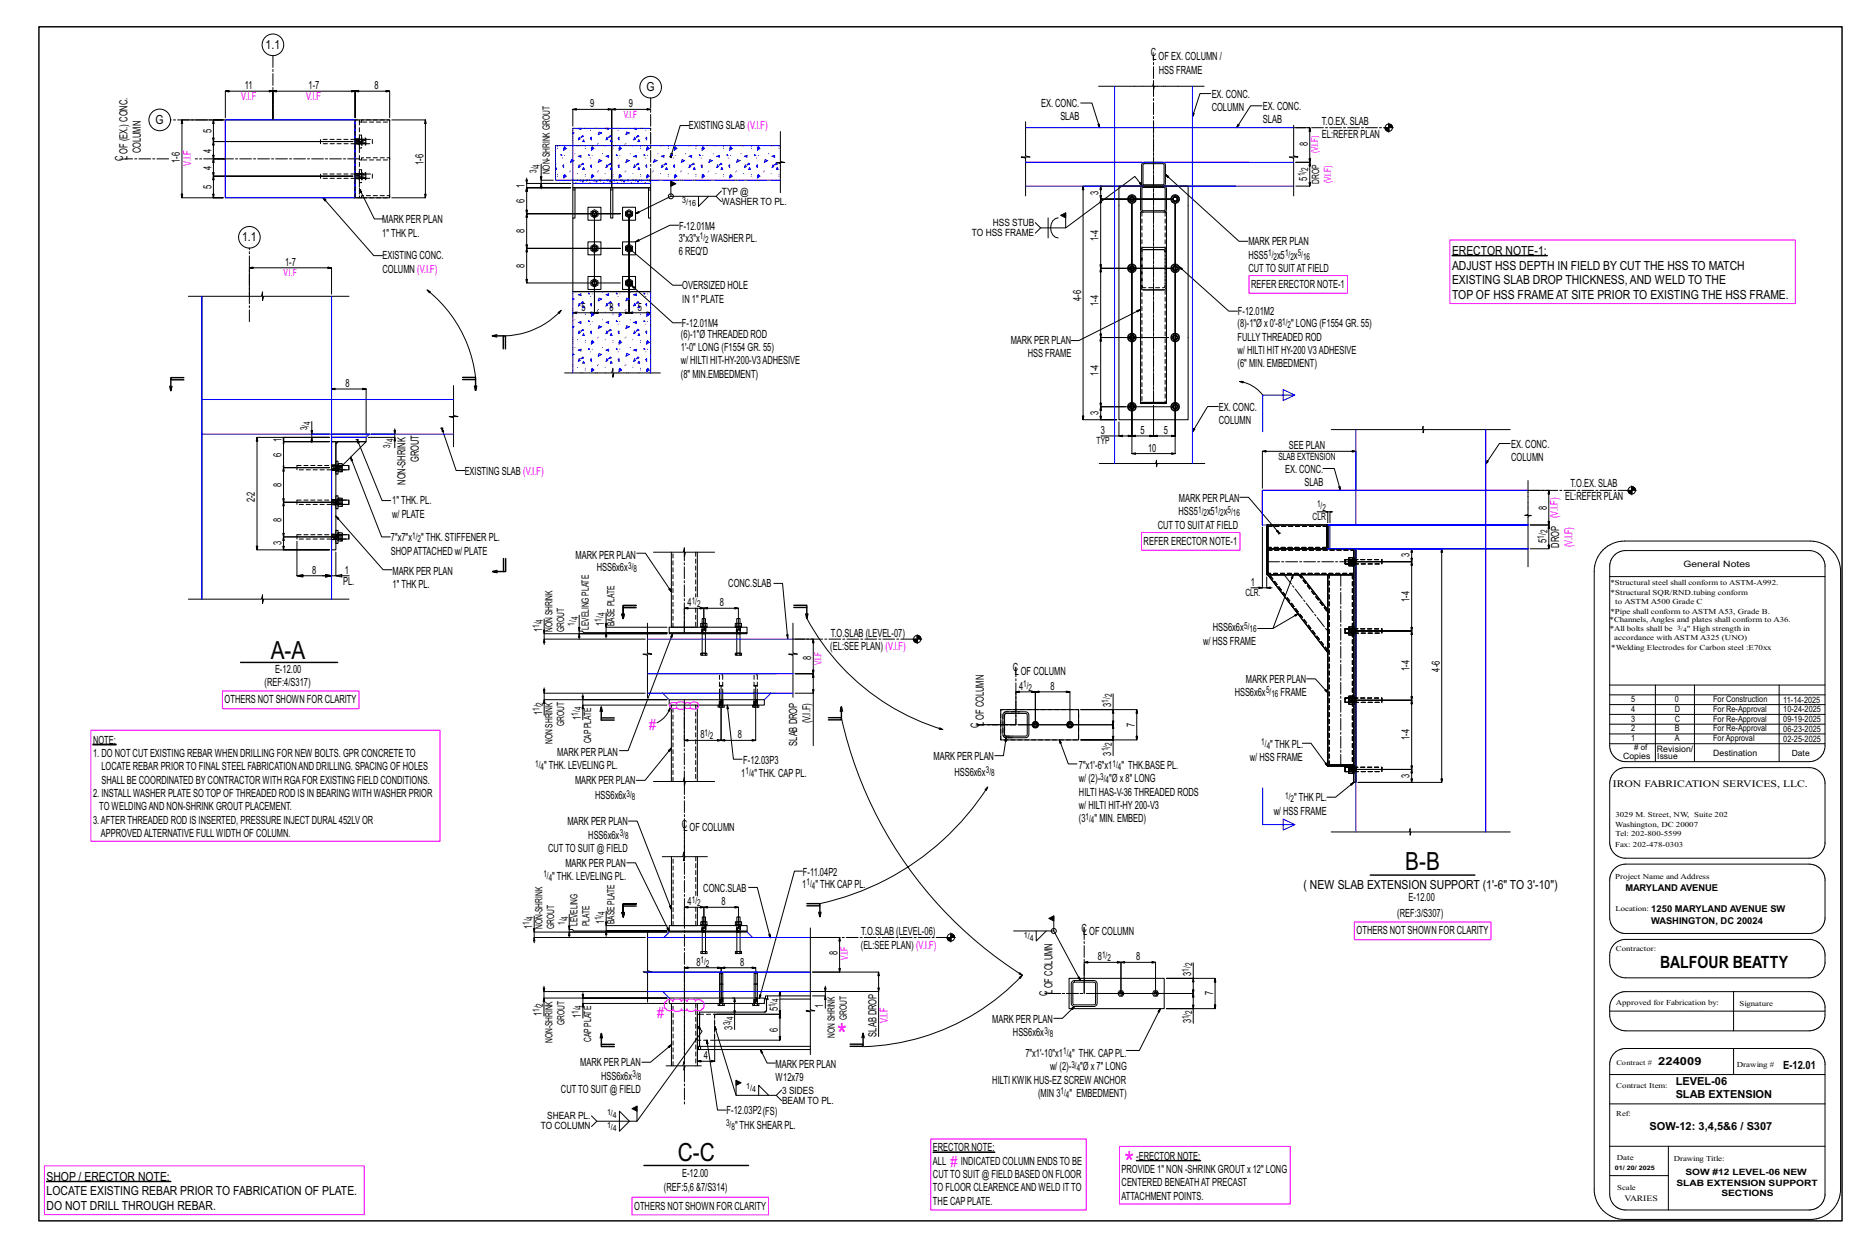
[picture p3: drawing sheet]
<svg xmlns="http://www.w3.org/2000/svg" width="914mm" height="610mm" viewBox="0 0 914 610" stroke-linecap="round" stroke-linejoin="round" font-family="sans-serif">
<defs><g id="words">
<g font-size="14.7" fill="#f0f">
<text x="410" y="511">*</text>
<text x="550" y="574">*</text>
</g>
<g font-size="12.2">
<text x="133" y="322">A-A</text>
<text x="688" y="426">B-B</text>
<text x="332" y="568">C-C</text>
</g>
<text font-size="8.3" x="813" y="473">BALFOUR BEATTY</text>
<g font-size="7.3" fill="#f0f">
<text x="318" y="357">#</text>
<text x="322" y="498">#</text>
<text x="465" y="571">#</text>
</g>
<g font-size="6.1">
<text x="130" y="24">1.1</text>
<text x="317" y="45">G</text>
<text x="76" y="61">G</text>
<text x="119" y="118">1.1</text>
<text x="711" y="125">ERECTOR NOTE-1:</text>
<text x="711" y="132">ADJUST HSS DEPTH IN FIELD BY CUT THE HSS TO MATCH</text>
<text x="711" y="139">EXISTING SLAB DROP THICKNESS, AND WELD TO THE</text>
<text x="711" y="146">TOP OF HSS FRAME AT SITE PRIOR TO EXISTING THE HSS FRAME.</text>
<text x="638" y="435">( NEW SLAB EXTENSION SUPPORT (1'-6&quot; TO 3'-10&quot;)</text>
<text x="23" y="578">SHOP / ERECTOR NOTE:</text>
<text x="23" y="585">LOCATE EXISTING REBAR PRIOR TO FABRICATION OF PLATE.</text>
<text x="23" y="592">DO NOT DRILL THROUGH REBAR.</text>
</g>
<g font-size="5.5">
<text x="563" y="28">C</text>
<text x="564" y="29">L</text>
<text x="567" y="29">OF EX. COLUMN /</text>
<text x="567" y="36">HSS FRAME</text>
<text x="120" y="44">11</text>
<text x="151" y="44">1-7</text>
<text x="183" y="44">8</text>
<text x="593" y="48">EX. CONC.</text>
<text x="289" y="53">9</text>
<text x="308" y="53">9</text>
<text x="510" y="52">EX. CONC.</text>
<text x="618" y="54">EX. CONC.</text>
<text x="519" y="59">SLAB</text>
<text x="593" y="54">COLUMN</text>
<text x="103" y="65" transform="rotate(-90 103 65)">5</text>
<text x="337" y="63">EXISTING SLAB (V.I.F)</text>
<text x="618" y="60">SLAB</text>
<text x="647" y="61">T.O.EX. SLAB</text>
<text x="640" y="72" transform="rotate(-90 640 72)">8</text>
<text x="647" y="68">EL:REFER PLAN</text>
<text x="62" y="75" transform="rotate(-90 62 75)">OF (EX.) CONC.</text>
<text x="69" y="75" transform="rotate(-90 69 75)">COLUMN</text>
<text x="103" y="75" transform="rotate(-90 103 75)">4</text>
<text x="60" y="79" transform="rotate(-90 60 79)">C</text>
<text x="62" y="78" transform="rotate(-90 62 78)">L</text>
<text x="88" y="80" transform="rotate(-90 88 80)">1-6</text>
<text x="103" y="83" transform="rotate(-90 103 83)">4</text>
<text x="207" y="81" transform="rotate(-90 207 81)">1-6</text>
<text x="640" y="88" transform="rotate(-90 640 88)">5</text>
<text x="103" y="93" transform="rotate(-90 103 93)">5</text>
<text x="257" y="92" transform="rotate(-90 257 92)">1</text>
<text x="538" y="95" transform="rotate(-90 538 95)">3</text>
<text x="257" y="99" transform="rotate(-90 257 99)">6</text>
<text x="187" y="109">MARK PER PLAN</text>
<text x="332" y="112">F-12.01M4</text>
<text x="187" y="116">1&quot; THK PL.</text>
<text x="257" y="114" transform="rotate(-90 257 114)">8</text>
<text x="332" y="118">3&quot;x3&quot;x</text>
<text x="348" y="118">WASHER PL.</text>
<text x="538" y="118" transform="rotate(-90 538 118)">1-4</text>
<text x="332" y="125">6 REQ'D</text>
<text x="611" y="120">MARK PER PLAN</text>
<text x="140" y="130">1-7</text>
<text x="187" y="127">EXISTING CONC.</text>
<text x="257" y="131" transform="rotate(-90 257 131)">8</text>
<text x="611" y="127">HSS5</text>
<text x="625" y="127">x5</text>
<text x="633" y="127">x</text>
<text x="187" y="133">COLUMN (V.I.F)</text>
<text x="611" y="133">CUTTO SUITAT FIELD</text>
<text x="334" y="141">OVERSIZED HOLE</text>
<text x="612" y="141">REFER ERECTOR NOTE-1</text>
<text x="334" y="148">IN 1&quot; PLATE</text>
<text x="529" y="147" transform="rotate(-90 529 147)">4-6</text>
<text x="538" y="150" transform="rotate(-90 538 150)">1-4</text>
<text x="285" y="152">5</text>
<text x="298" y="152">8</text>
<text x="312" y="152">5</text>
<text x="606" y="154">F-12.01M2</text>
<text x="334" y="160">F-12.01M4</text>
<text x="606" y="160">(8)-1&quot;Ø x 0'-8</text>
<text x="632" y="160">&quot; LONG (F1554 GR. 55)</text>
<text x="333" y="165">(6)-1&quot;Ø THREADED ROD</text>
<text x="606" y="167">FULLYTHREADED ROD</text>
<text x="333" y="172">1'-0&quot; LONG (F1554 GR. 55)</text>
<text x="495" y="168">MARK PER PLAN</text>
<text x="606" y="173">w/ HILTI HIT HY-200 V3ADHESIVE</text>
<text x="333" y="178">w/ HILTI HIT-HY-200-V3ADHESIVE</text>
<text x="503" y="175">HSS FRAME</text>
<text x="606" y="180">(6&quot; MIN. EMBEDMENT)</text>
<text x="333" y="185">(8&quot; MIN.EMBEDMENT)</text>
<text x="538" y="184" transform="rotate(-90 538 184)">1-4</text>
<text x="169" y="189">8</text>
<text x="538" y="203" transform="rotate(-90 538 203)">3</text>
<text x="597" y="201">EX. CONC.</text>
<text x="597" y="207">COLUMN</text>
<text x="539" y="212">3</text>
<text x="558" y="212">5</text>
<text x="570" y="212">5</text>
<text x="138" y="216" transform="rotate(-90 138 216)">1</text>
<text x="562" y="221">10</text>
<text x="631" y="220">SEE PLAN</text>
<text x="740" y="219">EX. CONC.</text>
<text x="138" y="223" transform="rotate(-90 138 223)">6</text>
<text x="205" y="226" transform="rotate(-90 205 226)">GROUT</text>
<text x="740" y="226">COLUMN</text>
<text x="227" y="232">EXISTING SLAB (V.I.F)</text>
<text x="629" y="231">EX. CONC.</text>
<text x="138" y="238" transform="rotate(-90 138 238)">8</text>
<text x="198" y="237" transform="rotate(-90 198 237)">NON-SHRINK</text>
<text x="639" y="238">SLAB</text>
<text x="769" y="238">T.O.EX. SLAB</text>
<text x="125" y="246" transform="rotate(-90 125 246)">2-2</text>
<text x="577" y="246">MARK PER PLAN</text>
<text x="766" y="245">EL:REFER PLAN</text>
<text x="192" y="247">1&quot; THK. PL.</text>
<text x="757" y="249" transform="rotate(-90 757 249)">8</text>
<text x="138" y="255" transform="rotate(-90 138 255)">8</text>
<text x="192" y="253">w/ PLATE</text>
<text x="577" y="252">HSS5</text>
<text x="591" y="252">x5</text>
<text x="599" y="252">x</text>
<text x="567" y="259">CUTTO SUITAT FIELD</text>
<text x="138" y="267" transform="rotate(-90 138 267)">3</text>
<text x="191" y="265">7&quot;x7&quot;x</text>
<text x="206" y="265">&quot; THK. STIFFENER PL.</text>
<text x="560" y="267">REFER ERECTOR NOTE-1</text>
<text x="757" y="266" transform="rotate(-90 757 266)">5</text>
<text x="763" y="268" transform="rotate(-90 763 268)">DROP (V.I.F)</text>
<text x="191" y="271">SHOPATTACHED w/ PLATE</text>
<text x="282" y="273">MARK PER PLAN</text>
<text x="690" y="273" transform="rotate(-90 690 273)">3</text>
<text x="153" y="281">8</text>
<text x="169" y="281">1</text>
<text x="192" y="281">MARK PER PLAN</text>
<text x="292" y="279">HSS6x6x</text>
<text x="168" y="286">PL.</text>
<text x="192" y="288">1&quot; THK PL.</text>
<text x="356" y="287">CONC.SLAB</text>
<text x="612" y="287">1</text>
<text x="337" y="297">4</text>
<text x="352" y="297">8</text>
<text x="690" y="294" transform="rotate(-90 690 294)">1-4</text>
<text x="265" y="309" transform="rotate(-90 265 309)">1</text>
<text x="296" y="306" transform="rotate(-90 296 306)">1</text>
<text x="407" y="311">T.O.SLAB (LEVEL-07)</text>
<text x="594" y="309">HSS6x6x</text>
<text x="589" y="315">w/ HSS FRAME</text>
<text x="397" y="323" transform="rotate(-90 397 323)">8</text>
<text x="406" y="318">(EL:SEE PLAN) (V.I.F)</text>
<text x="135" y="329">E-12.00</text>
<text x="496" y="328">C</text>
<text x="690" y="328" transform="rotate(-90 690 328)">1-4</text>
<text x="705" y="329" transform="rotate(-90 705 329)">4-6</text>
<text x="130" y="336">(REF:4/S317)</text>
<text x="497" y="330">L</text>
<text x="500" y="330">OF COLUMN</text>
<text x="610" y="334">MARK PER PLAN</text>
<text x="499" y="337">4</text>
<text x="514" y="337">8</text>
<text x="604" y="340">HSS6x6x</text>
<text x="627" y="340">FRAME</text>
<text x="110" y="344">OTHERS NOT SHOWN FOR CLARITY</text>
<text x="544" y="346" transform="rotate(-90 544 346)">3</text>
<text x="265" y="350" transform="rotate(-90 265 350)">1</text>
<text x="284" y="352" transform="rotate(-90 284 352)">1</text>
<text x="397" y="354" transform="rotate(-90 397 354)">(V.I.F)</text>
<text x="482" y="352" transform="rotate(-90 482 352)">OF COLUMN</text>
<text x="479" y="356" transform="rotate(-90 479 356)">C</text>
<text x="482" y="355" transform="rotate(-90 482 355)">L</text>
<text x="555" y="356" transform="rotate(-90 555 356)">7</text>
<text x="46" y="364">NOTE:</text>
<text x="343" y="361">8</text>
<text x="361" y="361">8</text>
<text x="390" y="365" transform="rotate(-90 390 365)">SLAB DROP</text>
<text x="622" y="366">&quot; THK PL.</text>
<text x="690" y="362" transform="rotate(-90 690 362)">1-4</text>
<text x="46" y="370">1. DO NOT CUT EXISTING REBAR WHEN DRILLING FOR NEW BOLTS. GPR CONCRETETO</text>
<text x="273" y="370">MARK PER PLAN</text>
<text x="457" y="372">MARK PER PLAN</text>
<text x="544" y="370" transform="rotate(-90 544 370)">3</text>
<text x="50" y="377">LOCATE REBAR PRIOR TO FINALSTEELFABRICATIONAND DRILLING. SPACING OF HOLES</text>
<text x="266" y="376">&quot; THK. LEVELING PL.</text>
<text x="364" y="374">F-12.03P3</text>
<text x="528" y="376">7&quot;x1'-6&quot;x1</text>
<text x="549" y="376">&quot; THK.BASE PL.</text>
<text x="612" y="372">w/ HSS FRAME</text>
<text x="50" y="383">SHALLBE COORDINATED BYCONTRACTOR WITH RGAFOR EXISTING FIELD CONDITIONS.</text>
<text x="281" y="384">MARK PER PLAN</text>
<text x="363" y="380">1</text>
<text x="369" y="380">&quot; THK. CAPPL.</text>
<text x="467" y="379">HSS6x6x</text>
<text x="528" y="383">w/ (2)-</text>
<text x="543" y="383">&quot;Ø x 8&quot; LONG</text>
<text x="690" y="381" transform="rotate(-90 690 381)">3</text>
<text x="46" y="390">2. INSTALLWASHER PLATE SO TOPOF THREADED ROD IS IN BEARING WITH WASHER PRIOR</text>
<text x="528" y="389">HILTI HAS-V-36 THREADED RODS</text>
<text x="291" y="391">HSS6x6x</text>
<text x="528" y="396">w/ HILTI HIT-HY200-V3</text>
<text x="633" y="392">&quot; THK PL.</text>
<text x="49" y="396">TO WELDINGAND NON-SHRINK GROUT PLACEMENT.</text>
<text x="624" y="399">w/ HSS FRAME</text>
<text x="46" y="403">3.AFTER THREADED ROD IS INSERTED, PRESSURE INJECT DURAL452LV OR</text>
<text x="278" y="404">MARK PER PLAN</text>
<text x="334" y="405">CL</text>
<text x="338" y="406">OF COLUMN</text>
<text x="528" y="402">(3</text>
<text x="536" y="402">&quot; MIN. EMBED)</text>
<text x="49" y="410">APPROVEDALTERNATIVE FULLWIDTH OF COLUMN.</text>
<text x="288" y="410">HSS6x6x</text>
<text x="268" y="417">CUTTO SUIT @ FIELD</text>
<text x="277" y="424">MARK PER PLAN</text>
<text x="270" y="431">&quot; THK. LEVELING PL.</text>
<text x="393" y="428">F-11.04P2</text>
<text x="344" y="437">CONC.SLAB</text>
<text x="393" y="434">1</text>
<text x="399" y="434">&quot; THK CAPPL.</text>
<text x="337" y="443">4</text>
<text x="353" y="443">8</text>
<text x="690" y="441">E-12.00</text>
<text x="684" y="449">(REF:3/S307)</text>
<text x="260" y="455" transform="rotate(-90 260 455)">1</text>
<text x="296" y="452" transform="rotate(-90 296 452)">1</text>
<text x="422" y="458">T.O.SLAB (LEVEL-06)</text>
<text x="529" y="456">C</text>
<text x="530" y="458">L</text>
<text x="533" y="458">OF COLUMN</text>
<text x="664" y="457">OTHERS NOT SHOWN FOR CLARITY</text>
<text x="410" y="467" transform="rotate(-90 410 467)">8</text>
<text x="421" y="464">(EL:SEE PLAN) (V.I.F)</text>
<text x="341" y="472">8</text>
<text x="362" y="472">8</text>
<text x="537" y="470">8</text>
<text x="556" y="470">8</text>
<text x="583" y="477" transform="rotate(-90 583 477)">3</text>
<text x="515" y="484" transform="rotate(-90 515 484)">OF COLUMN</text>
<text x="513" y="487" transform="rotate(-90 513 487)">C</text>
<text x="515" y="487" transform="rotate(-90 515 487)">L</text>
<text x="594" y="487" transform="rotate(-90 594 487)">7</text>
<text x="265" y="497" transform="rotate(-90 265 497)">1</text>
<text x="381" y="495" transform="rotate(-90 381 495)">5</text>
<text x="403" y="493" transform="rotate(-90 403 493)">1</text>
<text x="284" y="498" transform="rotate(-90 284 498)">1</text>
<text x="359" y="504" transform="rotate(-90 359 504)">3</text>
<text x="486" y="500">MARK PER PLAN</text>
<text x="583" y="501" transform="rotate(-90 583 501)">3</text>
<text x="381" y="505" transform="rotate(-90 381 505)">6</text>
<text x="429" y="507" transform="rotate(-90 429 507)">SLAB DROP</text>
<text x="496" y="507">HSS6x6x</text>
<text x="284" y="522">MARK PER PLAN</text>
<text x="345" y="518">4</text>
<text x="502" y="517">7&quot;x1'-10&quot;x1</text>
<text x="525" y="517">&quot; THK. CAPPL.</text>
<text x="380" y="522">MARK PER PLAN</text>
<text x="514" y="524">w/ (2)-</text>
<text x="529" y="524">&quot;Ø x 7&quot; LONG</text>
<text x="873" y="523">E-12.01</text>
<text x="294" y="528">HSS6x6x</text>
<text x="380" y="529">W12x79</text>
<text x="486" y="530">HILTI KWIK HUS-EZ SCREW ANCHOR</text>
<text x="275" y="535">CUTTO SUIT @ FIELD</text>
<text x="508" y="537">(MIN 3</text>
<text x="524" y="537">&quot; EMBEDMENT)</text>
<text x="356" y="545">F-12.03P2(FS)</text>
<text x="360" y="552">&quot; THK SHEAR PL.</text>
<text x="457" y="563">ERECTOR NOTE:</text>
<text x="457" y="570">ALL</text>
<text x="470" y="570">INDICATED COLUMN ENDSTO BE</text>
<text x="556" y="567">-ERECTOR NOTE:</text>
<text x="334" y="576">E-12.00</text>
<text x="549" y="574">PROVIDE 1&quot; NON -SHRINK GROUT x 12&quot; LONG</text>
<text x="457" y="576">CUTTO SUIT @ FIELD BASED ON FLOOR</text>
<text x="549" y="580">CENTERED BENEATHAT PRECAST</text>
<text x="325" y="583">(REF:5,6 &amp;7/S314)</text>
<text x="457" y="583">TO FLOOR CLEARENCEAND WELD ITTO</text>
<text x="549" y="587">ATTACHMENT POINTS.</text>
<text x="310" y="592">OTHERS NOT SHOWN FOR CLARITY</text>
<text x="457" y="589">THE CAPPLATE.</text>
</g>
<g font-size="5.5" fill="#f0f">
<text x="118" y="49">V.I.F</text>
<text x="150" y="49">V.I.F</text>
<text x="94" y="81" transform="rotate(-90 94 81)">V.I.F</text>
<text x="770" y="268" transform="rotate(-90 770 268)">(V.I.F)</text>
<text x="435" y="500" transform="rotate(-90 435 500)">V.I.F</text>
</g>
<g font-size="5.4">
<text x="812" y="521">224009</text>
<text x="820" y="531">LEVEL-06</text>
<text x="820" y="537">SLAB EXTENSION</text>
<text x="807" y="553">SOW-12: 3,4,5&amp;6 / S307</text>
</g>
<g font-size="4.9" fill="#f0f">
<text x="305" y="58">V.I.F</text>
<text x="645" y="75" transform="rotate(-90 645 75)">(V.I.F)</text>
<text x="652" y="90" transform="rotate(-90 652 90)">(V.I.F)</text>
<text x="139" y="135">V.I.F</text>
<text x="402" y="326" transform="rotate(-90 402 326)">V.I.F</text>
<text x="415" y="470" transform="rotate(-90 415 470)">V.I.F</text>
</g>
<g font-size="4.9">
<text x="269" y="85" transform="rotate(-90 269 85)">NON-SHRINK GROUT</text>
<text x="646" y="90" transform="rotate(-90 646 90)">DROP</text>
<text x="353" y="95">TYP @</text>
<text x="353" y="100">WASHER TO PL.</text>
<text x="486" y="111">HSS STUB</text>
<text x="476" y="116">TO HSS FRAME</text>
<text x="537" y="217">TYP</text>
<text x="626" y="225">SLAB EXTENSION</text>
<text x="643" y="254">CLR</text>
<text x="610" y="292">CLR.</text>
<text x="270" y="309" transform="rotate(-90 270 309)">NON SHRINK</text>
<text x="276" y="309" transform="rotate(-90 276 309)">GROUT</text>
<text x="288" y="308" transform="rotate(-90 288 308)">LEVELING PLATE</text>
<text x="301" y="306" transform="rotate(-90 301 306)">BASE PLATE</text>
<text x="276" y="355" transform="rotate(-90 276 355)">GROUT</text>
<text x="270" y="364" transform="rotate(-90 270 364)">NON SHRINK</text>
<text x="289" y="364" transform="rotate(-90 289 364)">CAPPLATE</text>
<text x="790" y="385">IRON FABRICATION SERVICES, LLC.</text>
<text x="266" y="455" transform="rotate(-90 266 455)">NON-SHRINK</text>
<text x="271" y="455" transform="rotate(-90 271 455)">GROUT</text>
<text x="283" y="453" transform="rotate(-90 283 453)">LEVELING</text>
<text x="289" y="453" transform="rotate(-90 289 453)">PLATE</text>
<text x="301" y="452" transform="rotate(-90 301 452)">BASE PLATE</text>
<text x="276" y="502" transform="rotate(-90 276 502)">GROUT</text>
<text x="414" y="499" transform="rotate(-90 414 499)">GROUT</text>
<text x="289" y="510" transform="rotate(-90 289 510)">CAPPLATE</text>
<text x="409" y="508" transform="rotate(-90 409 508)">NON SHRINK</text>
<text x="271" y="510" transform="rotate(-90 271 510)">NON-SHRINK</text>
<text x="383" y="535">3 SIDES</text>
<text x="383" y="540">BEAM TO PL.</text>
<text x="268" y="548">SHEAR PL.</text>
<text x="265" y="553">TO COLUMN</text>
</g>
<g font-size="4.7">
<text x="264" y="82" transform="rotate(-90 264 82)">4</text>
<text x="640" y="84" transform="rotate(-90 640 84)">2</text>
<text x="263" y="85" transform="rotate(-90 263 85)">3/</text>
<text x="639" y="86" transform="rotate(-90 639 86)">1/</text>
<text x="343" y="117">1/</text>
<text x="345" y="119">2</text>
<text x="621" y="125">1/</text>
<text x="629" y="125">1/</text>
<text x="635" y="125">5/</text>
<text x="623" y="127">2</text>
<text x="632" y="127">2</text>
<text x="638" y="127">16</text>
<text x="628" y="159">1/</text>
<text x="630" y="161">2</text>
<text x="152" y="208" transform="rotate(-90 152 208)">4</text>
<text x="150" y="211" transform="rotate(-90 150 211)">3/</text>
<text x="191" y="219" transform="rotate(-90 191 219)">3/</text>
<text x="193" y="216" transform="rotate(-90 193 216)">4</text>
<text x="586" y="251">1/</text>
<text x="595" y="251">1/</text>
<text x="601" y="251">5/</text>
<text x="645" y="248">1/</text>
<text x="647" y="250">2</text>
<text x="589" y="253">2</text>
<text x="597" y="253">2</text>
<text x="604" y="253">16</text>
<text x="202" y="264">1/</text>
<text x="756" y="264" transform="rotate(-90 756 264)">1/</text>
<text x="757" y="261" transform="rotate(-90 757 261)">2</text>
<text x="204" y="265">2</text>
<text x="308" y="278">3/</text>
<text x="310" y="280">8</text>
<text x="339" y="295">1/</text>
<text x="341" y="297">2</text>
<text x="266" y="305" transform="rotate(-90 266 305)">4</text>
<text x="283" y="304" transform="rotate(-90 283 304)">4</text>
<text x="294" y="304" transform="rotate(-90 294 304)">1/</text>
<text x="296" y="302" transform="rotate(-90 296 302)">4</text>
<text x="264" y="307" transform="rotate(-90 264 307)">1/</text>
<text x="281" y="306" transform="rotate(-90 281 306)">1/</text>
<text x="609" y="308">5/</text>
<text x="612" y="309">16</text>
<text x="501" y="336">1/</text>
<text x="504" y="338">2</text>
<text x="544" y="341" transform="rotate(-90 544 341)">2</text>
<text x="620" y="339">5/</text>
<text x="622" y="341">16</text>
<text x="264" y="348" transform="rotate(-90 264 348)">1/</text>
<text x="266" y="345" transform="rotate(-90 266 345)">2</text>
<text x="285" y="347" transform="rotate(-90 285 347)">4</text>
<text x="543" y="344" transform="rotate(-90 543 344)">1/</text>
<text x="283" y="350" transform="rotate(-90 283 350)">1/</text>
<text x="345" y="360">1/</text>
<text x="347" y="362">2</text>
<text x="544" y="365" transform="rotate(-90 544 365)">2</text>
<text x="617" y="365">1/</text>
<text x="543" y="368" transform="rotate(-90 543 368)">1/</text>
<text x="620" y="366">4</text>
<text x="262" y="375">1/</text>
<text x="265" y="377">4</text>
<text x="545" y="375">1/</text>
<text x="547" y="377">4</text>
<text x="365" y="379">1/</text>
<text x="368" y="380">4</text>
<text x="483" y="378">3/</text>
<text x="485" y="380">8</text>
<text x="539" y="382">3/</text>
<text x="541" y="383">4</text>
<text x="307" y="390">3/</text>
<text x="309" y="391">8</text>
<text x="629" y="391">1/</text>
<text x="632" y="392">2</text>
<text x="531" y="401">1/</text>
<text x="534" y="403">4</text>
<text x="303" y="409">3/</text>
<text x="306" y="411">8</text>
<text x="266" y="429">1/</text>
<text x="269" y="431">4</text>
<text x="395" y="433">1/</text>
<text x="397" y="435">4</text>
<text x="339" y="442">1/</text>
<text x="341" y="443">2</text>
<text x="261" y="450" transform="rotate(-90 261 450)">4</text>
<text x="278" y="450" transform="rotate(-90 278 450)">4</text>
<text x="296" y="448" transform="rotate(-90 296 448)">4</text>
<text x="259" y="453" transform="rotate(-90 259 453)">1/</text>
<text x="276" y="453" transform="rotate(-90 276 453)">1/</text>
<text x="294" y="450" transform="rotate(-90 294 450)">1/</text>
<text x="343" y="471">1/</text>
<text x="346" y="473">2</text>
<text x="539" y="469">1/</text>
<text x="542" y="470">2</text>
<text x="584" y="473" transform="rotate(-90 584 473)">2</text>
<text x="582" y="475" transform="rotate(-90 582 475)">1/</text>
<text x="381" y="490" transform="rotate(-90 381 490)">4</text>
<text x="264" y="495" transform="rotate(-90 264 495)">1/</text>
<text x="266" y="492" transform="rotate(-90 266 492)">2</text>
<text x="283" y="496" transform="rotate(-90 283 496)">1/</text>
<text x="285" y="493" transform="rotate(-90 285 493)">4</text>
<text x="380" y="493" transform="rotate(-90 380 493)">1/</text>
<text x="584" y="496" transform="rotate(-90 584 496)">2</text>
<text x="357" y="502" transform="rotate(-90 357 502)">3/</text>
<text x="359" y="499" transform="rotate(-90 359 499)">4</text>
<text x="582" y="499" transform="rotate(-90 582 499)">1/</text>
<text x="511" y="506">3/</text>
<text x="514" y="507">8</text>
<text x="520" y="516">1/</text>
<text x="523" y="518">4</text>
<text x="310" y="527">3/</text>
<text x="524" y="522">3/</text>
<text x="527" y="524">4</text>
<text x="312" y="529">8</text>
<text x="519" y="535">1/</text>
<text x="522" y="537">4</text>
<text x="355" y="551">3/</text>
<text x="358" y="553">8</text>
</g>
<g font-size="4.6">
<text x="796" y="436">MARYLAND AVENUE</text>
<text x="808" y="446">1250 MARYLAND AVENUE SW</text>
<text x="808" y="452">WASHINGTON, DC 20024</text>
</g>
<g font-size="4.3">
<text x="824" y="278">General Notes</text>
<text x="798" y="343">5</text>
<text x="820" y="344">0</text>
<text x="839" y="343">For Construction</text>
<text x="873" y="344">11-14-2025</text>
<text x="798" y="353">3</text>
<text x="798" y="348">4</text>
<text x="820" y="353">C</text>
<text x="820" y="348">D</text>
<text x="839" y="353">For Re-Approval</text>
<text x="839" y="348">For Re-Approval</text>
<text x="873" y="353">09-19-2025</text>
<text x="873" y="349">10-24-2025</text>
<text x="798" y="358">2</text>
<text x="820" y="358">B</text>
<text x="839" y="358">For Re-Approval</text>
<text x="873" y="358">06-23-2025</text>
<text x="798" y="363">1</text>
<text x="820" y="363">A</text>
<text x="839" y="363">For Approval</text>
<text x="873" y="363">02-25-2025</text>
<text x="795" y="372">Copies</text>
<text x="811" y="368">Revision/</text>
<text x="839" y="370">Destination</text>
<text x="825" y="575">SOW #12 LEVEL-06 NEW</text>
<text x="821" y="580">SLAB EXTENSION SUPPORT</text>
<text x="843" y="585">SECTIONS</text>
</g>
<g font-size="4.2">
<text x="334" y="99">3/</text>
<text x="337" y="101">16</text>
<text x="811" y="371">Issue</text>
<text x="877" y="370">Date</text>
<text x="501" y="459">1/</text>
<text x="504" y="460">4</text>
<text x="365" y="533">1/</text>
<text x="368" y="534">4</text>
<text x="297" y="545">1/</text>
<text x="297" y="552">1/</text>
<text x="300" y="547">4</text>
<text x="300" y="553">4</text>
</g>
<text font-size="4" x="795" y="588">VARIES</text>
<text font-size="3.9" x="800" y="367"># of</text>
<g font-size="3.7">
<text x="788" y="286">*Structural steel shall conform to ASTM-A992.</text>
<text x="788" y="291">*Structural SQR/RND.tubing conform</text>
<text x="791" y="296">to ASTM A500 Grade C</text>
<text x="788" y="304">*Channels, Angles and plates shall conform to A36.</text>
<text x="788" y="300">*Pipe shall conform to ASTM A53, Grade B.</text>
<text x="788" y="309">*All bolts shall be</text>
<text x="826" y="309">&quot; High strength in</text>
<text x="790" y="313">accordance with ASTM A325 (UNO)</text>
<text x="789" y="318">*Welding Electrodes for Carbon steel :E70xx</text>
<text x="791" y="400">3029 M. Street, NW, Suite 202</text>
<text x="791" y="405">Washington, DC 20007</text>
<text x="791" y="409">Tel: 202-800-5599</text>
<text x="791" y="414">Fax: 202-478-0303</text>
<text x="791" y="430">Project Name and Address</text>
<text x="791" y="446">Location:</text>
<text x="791" y="465">Contractor:</text>
<text x="791" y="492">Approved for Fabrication by:</text>
<text x="852" y="492">Signature</text>
<text x="850" y="522">Drawing #</text>
<text x="791" y="532">Contract Item:</text>
<text x="791" y="567">Date</text>
<text x="819" y="568">Drawing Title:</text>
<text x="792" y="582">Scale</text>
</g>
<text font-size="3.6" x="791" y="546">Ref:</text>
<text font-size="3.5" x="791" y="521">Contract #</text>
<g font-size="3.2">
<text x="821" y="308">3/</text>
<text x="824" y="309">4</text>
</g>
<text font-size="3" x="791" y="572">01/ 20/ 2025</text>
</g></defs>
<path d="M711 125h46zM23 578h61zM457 564h30zM556 568h32z" fill="#000" stroke="#000" stroke-width=".5"/>
<path d="M46 364h11z" fill="#000" stroke="#000" stroke-width=".7"/>
<g fill="none" stroke="#000" stroke-width=".49">
<path d="M89 59v1v-1h20h-5v10v-1h1l-1 1h69h-69v9v-2h1l-1 2h6h-6v8v-2h1l-1 2h69h-69v11v-2h1l-1 2h5h-20zM110 58v-13h2v-1l-2 1h24h-2v-1l2 1v14v-14h40h-2v-1l2 1v13v-13h17h-2v-1l2 1v13M192 59h16v1h1l-1-1v38v-2h1l-1 2h-16M319 54h-20l2-1v1h-2v38v-38h-19l2-1v1h-2v8M502 60v16l2 1h-4h2v19M529 50h6l3 12M538 42h26l1-1v3v-2h24M593 46h-6l-3 11M618 52h-6l-7 10M328 77h.1M328 77h1M337 61h-4l-5 16"/>
<path d="M382 64v15l2 1h-4h2v14M633 61v15l2 1h-4h2v19M634 62h7v2h1l-1-2v17v-1h1l-1 1h-7h7v12v-2h1l-1 2h-7M678 62h4M680 60v5M158 97l25 28h4M176 92l7 15h4M257 88h1v2zM258 92v2h-1zM258 92h21h-21v13l-1-2h1v2h46h-46v17l-1-2h1v2h46h-46v16l-1-1h1v1h46M258 90h21h-14M258 87v5"/>
<path d="M265 86v2zM265 90v2zM265 80v8h6M265 88v4M328 89v7h23l2-3M328 96l-17 9M342 96v5l5-5M351 96l2 3M546 91h-16v2h1l-1-2v114v-1h1l-1 1h17h-8v-6v2h-1l1-2h12M554 100v113l2 1v-1h-2h11l-2 1v-1h2v-15v15h10l-2 1v-1h2v-113v122h-2h2h-21h2h-2zM559 91l-3-5-34 25M570 85l37 33h4"/>
<path d="M605 91h-66v6l-1-1h1v1h34h-34v34l-1-1h1v1h34h-34v34l-1-2h1v2h33h-33v34l-1-2h1v2h34M332 110h-4l-17 8M509 111l-2 3M513 107v9M518 107a5 5 0 0 0-4 4 5 5 0 0 0 4 5M522 104v7h-13l-2-2M308 122l21 18h5M309 140l20 18h5M309 140h.1M310 139l-1 1M577 130l25 22h4M92 145h36l1-2v4v-2h42"/>
<path d="M162 144v-13h-40h2h-2v14M209 142l2 1h-1zM209 142a64 64 0 0 1 24 43M273 153l2-1-1 1zM275 152a39 39 0 0 1-28 12M280 153h2zM280 153h11h-2h2v-48v48h17h-2h2v-48v48h11M558 151l-30 16h-4M162 190h2v1zM162 190h17l-2 1v-1h2v23M222 189v14l2 1h-4h2v15M276 182h23l1-2v5l1-3h22"/>
<path d="M596 199h-5l-7 12M607 187h2h-1zM607 187a17 17 0 0 1 11 6M139 215v1zM152 211h1v1zM153 214v2h-1zM153 206v6h8M153 212v5M153 214h8M161 214h-35l-1 2h1v-2v55l-1-2h1v2h35h-22v-2h-1l1 2v-6v1h-1l1-1h25h-25v-2h-1l1 2v-17v1h-1l1-1h26h-26v-17v2h-1l1-2h22h-22v-13v1v-1h22h-22M161 214h-22v2M175 215l12 30h4"/>
<path d="M175 215h-1M175 215h.1M180 214h13v5M182 212h11M193 211h1l-1 1zM193 214l1 2h-1zM193 210v4M216 209l7 21h5M216 209h.1M217 209h-1M548 213h1v1zM548 206v7h-9"/>
<path d="M554 202v11h-6M652 210h44l1-1v3v-2h42M739 217h-5l-7 10M172 224l15 39h4M538 227h28v-2v3l1-1h23M618 239v-18h46h-2v-1l2 1v19M648 229h5l3 11M748 235v17h-2h4l-2 1v24M749 240h9v2h1l-1-2v17v-2h1l-1 2h-9h9v11v-1h1l-1 1h-9M797 240h4M799 238v4M164 252l24 27h4"/>
<path d="M607 243h4l15 18M618 258v30h-6M645 250h5v6M649 250h1zM650 250h2M651 250h1zM651 250v6M145 265v17h3v-1l-3 1h17h-3v-1l3 1v-12v12M164 270v12h7M312 271h4l13 19M320 270h14l1-2v4l1-2h14M626 261h.1"/>
<path d="M627 261h-1M665 268h41v115l-1-2h1v2h-41h26v-2v2v-7v2v-2h-27h27v-1v1v-33v1v-1h-27h27v-34v1v-1h-27h27v-34v2v-2h-27h27v-7v2v-2zM785 269a15 15 0 0 1 10-4h91a15 15 0 0 1 15 15v302a15 15 0 0 1-15 15h-91a15 15 0 0 1-15-15v-302a15 15 0 0 1 5-11zM790 272l3-2 3-1h90a8 8 0 0 1 7 7v89a8 8 0 0 1-7 8h-90a8 8 0 0 1-8-8v-88a8 8 0 0 1 2-5zM92 293h36l1-2v4v-2h42M158 282h6M159 281l3 1h-3zM164 282l3-1v1zM297 300v7h30M379 285h4l3 27M616 287l2 1h-2zM618 288h5"/>
<path d="M620 288l2-1v1zM620 282v6M633 281l-10 26M788 282h105M266 308h1l-1 2zM266 313l1 1h-1zM266 303v7h61h-43M266 310v5M266 313h50M283 307h1v2zM284 310v2h-1zM284 301v8h1l1 1h41h-30"/>
<path d="M284 309v4M296 305h1v2zM297 310v1h-1zM297 307v5M317 305v14l2 1h-4l2 1v20M329 310l-22 57h-4M343 307h3zM343 320h1v1h-1zM343 307v-2h1v2M344 310v10h1v1h1v-1h-1M345 305h1v2M345 305v-2h-1v2h1v2"/>
<path d="M345 310v10M360 307h3zM360 320h1v1h-1zM360 307v-2h1v2M361 310v10h1v1h1v-1h-1v-10M361 307v-9h-16l1-1v1h-1v9v-9h-10l2-1v1h-2v12M362 307v-2h-1v-2h1v2h1v2M388 305v14l2 1h-4l2 1v20M389 313h9v17v-2v2h-9h9v9M395 302a112 112 0 0 0 67 55M447 313h4M449 310v5"/>
<path d="M636 300l-13 7h-7M266 337h1l-1 2zM266 337v5M266 339h50M285 340v5M344 321h1M352 339v3M353 335v27l2 1v-1h-2h17l-2 1v-1h2v-27M354 339v3M361 321h1M369 339v3M371 339v3"/>
<path d="M389 339h9v26M398 337v2zM545 339v8h-16h27v15v-2h1l-1 2h-27h16v8M640 332h4l6 7M788 335h105M788 340h105M810 335v38M829 335v38M871 335v38M266 342l1 2h-1zM285 341h1l-1 1zM285 345l1 2h-1z"/>
<path d="M285 342h42h-61v8M327 345h-42v7M328 346v2h-1zM328 346a13 13 0 0 1-6 8M351 345h1v1h-1zM352 345h.1M352 345h2v1h1v-1h-1M352 346h2M353 342v20h-2v1l2-1h-18h2v1l-2-1v-17M354 345h.1M356 345l3 26h4M368 345h1v1h-1z"/>
<path d="M369 345h.1M369 345h2v1v-1M369 346h2M371 345h.1M412 352a200 200 0 0 0 88 125 111 111 0 0 1-77 35M460 356l2 1h-2zM497 355v-17l2 1v-1h-2h10l-2 1v-1h2v17v-17h17l-2 1v-1h2v17M506 353h2v2v1h-2l-1-1zM523 353h2v2v1h-2l-1-1zM545 347v2h-1zM545 347v8l-1-2h1v2h-47h47v7M788 350h105"/>
<path d="M788 359h105M788 345h105M788 354h105M329 366l-13 16h-4M493 361l-2 9h-4M519 362l4 12h4M544 360h1v2zM637 364h5l8 11M788 364h105M790 378l2-2h4h90a8 8 0 0 1 7 7v30l-1 3a8 8 0 0 1-6 4h-90a8 8 0 0 1-8-8v-29l1-3zM320 382h14l1-2v4l1-2h14M482 386l1-1v2z"/>
<path d="M483 385a131 131 0 0 1-82 57M663 383l-9 7h-4M308 402h4l17 43M324 419h10l1-2v4v-2h11M652 407h38v-2v4l1-2h48M307 422h4l17 34M366 434h5l6 25M393 426h-4l-17 62M790 425l3-2h3h90a8 8 0 0 1 7 7v20v2a8 8 0 0 1-7 5h-91a8 8 0 0 1-7-8v-19l1-2zM261 454h1l-1 2zM261 459l1 1h-1zM261 448v8h66h-48"/>
<path d="M261 456v5M261 459h55M278 453h1v2zM279 456v2h-1zM279 447v8h1h1h46h-30M279 455v4M296 451h1v2zM297 455v2h-1zM297 446v7h30M297 453v5M317 456v19h2h-4l2 1v14M335 453v-9h10h-2h2v9v-9h16h-1h1v9"/>
<path d="M343 453h3zM343 453v-2h1v2M344 456v10h1v1h1v-1h-1v-10M345 453v-2h-1v-2h1v2h1v2M360 453h3zM360 453v-2h1v2M361 451v-2h1v2h1v2M361 456v10M361 451h1v2M362 456v10h1v1h-1v-1h-1M397 454v40l2 1h-4h2v21M398 459h13v1v-1v17v-2v2h-13h32v9"/>
<path d="M463 459h5M465 456v5M507 455v5l5-5M516 448v7h-20M516 455l13 25M343 466h1v1h-1zM344 467h1M360 466h1v1h-1zM361 467h1M499 478l1-1-1 2zM499 476l1 1h-1zM584 479v1z"/>
<path d="M584 471v8h-13h24v14l-1-1h1v1h-24h13v8M584 479v7v-2v2h-52h52v7M790 462l2-1 3-1h91a8 8 0 0 1 7 7v4a8 8 0 0 1-7 7h-90a8 8 0 0 1-8-7v-6zM266 483h1l-1 2zM266 488l1 2h-1zM266 485h51M266 482v6M285 487h1l-1 1zM285 491l1 2h-1zM285 488h42h-61v9M285 486v5M327 491h-42v7"/>
<path d="M352 491v1zM352 481h2v7M352 491h.1M352 491h2v1h1v-1h-1M352 492h2M353 488v-15h-18h2v1l-2-1v18M354 481v-5h-2v12M354 491h.1M359 488h1l-1 2h1v-2v8M359 494h1v2zM368 491h1v1h-1zM369 481h2v7"/>
<path d="M369 491h.1M369 491h2v1v-1M369 492h2M370 488v-15h-17h2v1l-2-1v18M371 481v-5h-2v12M371 491h.1M397 485h33v22M397 485h-15v11l-1-2h1v2h-31M397 485h7M398 487h6v6M404 483v2zM404 487v2z"/>
<path d="M404 482v5M430 483v2zM526 492l-6 6h-4M531 486v-15h1v-1l-1 1h18h-2v-1l2 1v15v-15h17h-2v-1l2 1v15M548 485h1l1 1-1 1h-1l-1-1zM565 485h1l1 1-1 1h-1l-1-1zM568 493l-10 21h-7M584 492v1zM788 495h105M790 487l2-1 4-1h90a8 8 0 0 1 7 7v5a8 8 0 0 1-7 7h-90a8 8 0 0 1-8-7v-4a8 8 0 0 1 2-6zM849 485v19M329 511l-11 9h-4"/>
<path d="M341 502l3 3-32 44M346 509l5 34h4M350 502l10 34M360 504v-8h-10h32v13l-1-2h1v2h-32v10h-2v1l2-1h-9h2v1l-2-1v-9M372 513l4 7h4M790 515l2-1 4-1h90a8 8 0 0 1 7 7v65a8 8 0 0 1-7 7h-90a8 8 0 0 1-8-8v-63a8 8 0 0 1 2-6zM849 513v13M326 521h8l1-2v5v-3h8M360 529v7h20l3-3M371 536v-5l5 5M380 536l3 2M788 526h105"/>
<path d="M292 549l-2 2M303 544l5 5-5 4zM312 541v8h-20l-2-3M788 540h105M788 561h105M788 575h29M817 561v31"/>
<circle cx="134" cy="22" r="5"/>
<circle cx="78" cy="59" r="5"/>
<circle cx="319" cy="43" r="5"/>
<circle cx="680" cy="62" r="1.8"/>
<circle cx="328" cy="96" r="1.2"/>
<circle cx="122" cy="116" r="5"/>
<circle cx="799" cy="240" r="1.8"/>
<circle cx="449" cy="313" r="1.8"/>
<circle cx="507" cy="355" r=".8"/>
<circle cx="507" cy="355" r="1.6"/>
<circle cx="524" cy="355" r=".8"/>
<circle cx="524" cy="355" r="1.6"/>
<circle cx="465" cy="459" r="1.8"/>
<circle cx="516" cy="455" r="1.2"/>
</g>
<g fill="none" stroke="#000" stroke-width=".7">
<path d="M19 13h883v584h-883zM678 63h2M678 64h2M679 64h1M680 61h1M680 62h2M680 62h1M241 164h6v7M243 164h-2l2 1M246 164v7M83 189l1 2v-2M84 186h6"/>
<path d="M90 185h-6v6M226 185h7v6v-2M226 186h7M232 189l1 2M799 239h1M799 238h1M799 240h2M797 240h2M797 241h2M798 241h1M798 242h1M243 279l-2 1"/>
<path d="M246 273v7M248 273v7h-7h2M305 297h6zM305 296v7l1-3-1 3-1-3 1 3v-7h6zM389 296h6v6v-2M389 297h6M394 300l1 2M447 313h2M448 314h1M449 311h1M449 312h1M449 312h2"/>
<path d="M118 324h47M294 351h7M294 346v2M295 348l-1-2v6h7M406 351h6M411 348l1-2v6h-6M412 346v2M671 428h51M305 442v7l1-3-1 3v-3v3v-7h6zM305 443h6zM395 442h6v6l1-2M395 443h6"/>
<path d="M401 446v2M464 459h1M464 460h1M465 457h1M465 458h2M465 457h2M465 460h.1M294 508v-2l1 2M294 506v6h7M294 511h7M416 511h6M422 508v-2l1 2"/>
<path d="M422 506v6h-6M315 570h51"/>
</g>
<path d="M710 117h169v32h-169zM611 135h49v8h-49zM559 261h48v8h-48zM109 338h67v9h-67zM44 357h171v55h-171zM328 344h2l1 1a2.3 2.3 0 0 1 4 0 1.5 1.5 0 0 1 3 0 2.1 2.1 0 0 1 2-2 2.1 2.1 0 0 1 2 3 2.2 2.2 0 0 1-2 1 2.2 2.2 0 0 1-2-1 1.5 1.5 0 0 1-3 0 2.3 2.3 0 0 1-4 0 1.7 1.7 0 0 1-2 1 1.7 1.7 0 0 1-1-3zM663 451h67v9h-67zM326 490a2.1 2.1 0 0 1 3 0 2.5 2.5 0 0 1 5 0 1.6 1.6 0 0 1 2 0 2.3 2.3 0 0 1 4 0 2.1 2.1 0 0 1 4 0 2.8 2.8 0 0 1-1 4h-2h-1a2.3 2.3 0 0 1-4 0 1.6 1.6 0 0 1-2 0 2.5 2.5 0 0 1-5 0 2.1 2.1 0 0 1-3 0l-1-2zM456 557h76v35h-76zM22 570h156v24h-156zM548 561h84v28h-84zM309 586h67v8h-67z" fill="none" stroke="#f0f" stroke-width=".5"/>
<g fill="#000" stroke="#000" stroke-width=".49">
<path d="M328 89l3 1-3 1zM553 97a1.1 1.1 0 0 0 1 1 1.1 1.1 0 0 0 1-1l-1 2zM553 97l2-1v1a1.1 1.1 0 0 0-1-1 1.1 1.1 0 0 0-1 1zM574 97a1.1 1.1 0 0 0 1 1 1.1 1.1 0 0 0 1-1l-1 2zM574 97l2-1v1a1.1 1.1 0 0 0-1-1 1.1 1.1 0 0 0-1 1zM290 105a1.1 1.1 0 0 0 1 1 1.1 1.1 0 0 0 1-1l-1 1zM290 104h1l1 1a1.1 1.1 0 0 0-1-1 1.1 1.1 0 0 0-1 1zM307 105a1.1 1.1 0 0 0 1 1 1.1 1.1 0 0 0 1-1l-1 1zM307 104h1l1 1a1.1 1.1 0 0 0-1-1 1.1 1.1 0 0 0-1 1zM519 105l3-1v3zM290 138a1.1 1.1 0 0 0 1 1 1.1 1.1 0 0 0 1-1l-1 2zM290 122a1.1 1.1 0 0 0 1 1 1.1 1.1 0 0 0 1-1l-1 1z"/>
<path d="M290 138l1-1 1 1a1.1 1.1 0 0 0-1-1 1.1 1.1 0 0 0-1 1zM290 121h1l1 1a1.1 1.1 0 0 0-1-2 1.1 1.1 0 0 0-1 2zM307 138a1.1 1.1 0 0 0 1 1 1.1 1.1 0 0 0 1-1l-1 2zM307 122a1.1 1.1 0 0 0 1 1 1.1 1.1 0 0 0 1-1l-1 1zM307 138l1-1 1 1a1.1 1.1 0 0 0-1-1 1.1 1.1 0 0 0-1 1zM307 121h1l1 1a1.1 1.1 0 0 0-1-2 1.1 1.1 0 0 0-1 2zM553 131a1.1 1.1 0 0 0 1 1 1.1 1.1 0 0 0 1-1l-1 1zM553 131l2-1v1a1.1 1.1 0 0 0-1-1 1.1 1.1 0 0 0-1 1zM574 131a1.1 1.1 0 0 0 1 1 1.1 1.1 0 0 0 1-1l-1 1zM574 131l2-1v1a1.1 1.1 0 0 0-1-1 1.1 1.1 0 0 0-1 1zM553 165a1.1 1.1 0 0 0 1 1 1.1 1.1 0 0 0 1-1l-1 1zM553 164h2v1a1.1 1.1 0 0 0-1-1 1.1 1.1 0 0 0-1 1z"/>
<path d="M574 165a1.1 1.1 0 0 0 1 1 1.1 1.1 0 0 0 1-1l-1 1zM574 164h2v1a1.1 1.1 0 0 0-1-1 1.1 1.1 0 0 0-1 1zM553 199a1.1 1.1 0 0 0 1 1 1.1 1.1 0 0 0 1-1l-1 1zM553 198h2v1a1.1 1.1 0 0 0-1-1 1.1 1.1 0 0 0-1 1zM574 199a1.1 1.1 0 0 0 1 1 1.1 1.1 0 0 0 1-1l-1 1zM574 198h2v1a1.1 1.1 0 0 0-1-1 1.1 1.1 0 0 0-1 1zM513 449l3-1v3zM360 529l3 1-3 1zM309 542l3-1v3z"/>
</g>
<g fill="none" stroke="#000" stroke-width=".5">
<path d="M174 59h17v38h-17zM559 80h11v11h-11zM560 79v1M280 90h39v2h-39zM281 92v15h-1v36h39v-36h-2v-15M299 92v15h1v-15M300 92h19v15M300 92h-20v15M552 96l2-1 2 1v2l-2 1-2-1zM559 91h12v12h-12zM559 92h11v11h-11zM560 80h10v10h-10z"/>
<path d="M570 91h12v114h-34v-114h12v1M574 96l1-1 2 1v2l-2 1-1-1zM288 118h6v7h-6zM288 101h6v7h-6zM289 104l2-1 2 1v2l-2 1-2-1zM305 118h6v7h-6zM305 101h6v7h-6zM306 104l2-1 2 1v2l-2 1-2-1zM560 104h-2v19M570 104h1v19M288 135h6v7h-6zM289 137l2-1 2 1v2l-2 1-2-1z"/>
<path d="M289 121l2-1 2 1v2h-2h-2zM305 135h6v7h-6zM306 121l2-1 2 1v2h-2h-2zM306 137l2-1 2 1v2l-2 1-2-1zM552 130l2-1 2 1v2l-2 1-2-1zM558 123v17l1 1 1 1h10l1-1v-18M558 140v57h13v-57M558 123h.1M558 123l1-1 1-1h10l1 1v1M559 123h.1M560 122h10M570 123v-1h-10l-1 1"/>
<path d="M570 123h.1M571 123h.1M574 130l1-1 2 1v2l-2 1-1-1zM280 143h39M560 142h10M552 164l2-1 2 1v2l-2 1-2-1zM574 164l1-1 2 1v2l-2 1-1-1zM552 198l2-1 2 1v2l-2 1-2-1zM558 197h13h-13zM574 198l1-1 2 1v2l-2 1-1-1zM162 214h17v2h-17zM162 216h2v53h-2z"/>
<path d="M165 216l-1 1M179 214h-17v53M164 226h1v6h-1zM164 226v-9l1-1h14l-11 12M165 228h.1M165 228h3v2h-3zM165 228v-1h3v1M168 228h3v2h-3v1h-3l1-1M168 228h.1M164 259h1v7h-1zM164 243h1v6h-1zM165 245h.1"/>
<path d="M165 247h.1M165 245h3v2h-3zM165 245v-1h3v1M168 245h3v2h-3v1h-3v-1M620 257h1v11h-1zM621 257h28v11h1v-11h-1v11h-28zM650 257v11M165 262h.1M165 264h.1M165 262h3v2h-3zM165 264v1h3v-1M165 262v-1h3v1h3v2h-3"/>
<path d="M329 270v37h12v-9M341 270v22M620 268h1v13h-1zM621 268h42v13h-42zM662 274h-2v2h2M662 273l1 4M662 273h-2v1h-2v2h2v1h2M662 273h1M663 274h.1M663 276h.1M663 268h1v115h-1zM621 281h16l13 17v21z"/>
<path d="M663 281h-13v93h13v-30M663 281v27M328 310h38h-38zM328 310v-3h38v3M660 310v1h2M660 308h-2v2h2M662 308h-2v2h2M662 307l1 4M662 307h-2v1M662 307l1 38-1-4M663 310h.1M663 308h.1"/>
<path d="M328 342h46v3h-46zM329 345v37M341 345v37M490 347h38v15h-38zM491 349l2-1h9l1 1 1 1v9l-1 1-1 1h-9l-2-1v-1v-9zM492 349h11v11h-11zM662 342h-2v2h2M662 341h-2v1h-2v2h2v1h2M662 341h1M663 344h.1M663 342h.1M662 374h-12v1h10"/>
<path d="M662 375h-2v2h2M662 374l1 5zM662 374h-2v1h-2v2h2v1h2M663 377h.1M663 375h.1M329 419v34h12v-9M341 419v19M328 455h38v1h-38zM328 455v-2h38v2M523 479h47v14h-47zM328 488h46v3h-46zM329 491v30"/>
<path d="M341 491v30M341 496h1v13h-1zM341 496v13M342 495v16v2h1M376 489h-1v6h-1h-32v16l1 1M376 487h-1v7v1M376 489h.1M382 489h15M397 487h-21v2M525 480h1h9h2v1v10v1h-2h-9h-1l-1-1v-10zM525 481h11v10h-11zM397 512h-54v1h54"/>
<circle cx="554" cy="97" r="1.1"/>
<circle cx="554" cy="97" r="2.1"/>
<circle cx="575" cy="97" r="1.1"/>
<circle cx="575" cy="97" r="2.1"/>
<circle cx="291" cy="105" r="1.1"/>
<circle cx="308" cy="105" r="1.1"/>
<circle cx="291" cy="138" r="1.1"/>
<circle cx="291" cy="122" r="1.1"/>
<circle cx="308" cy="138" r="1.1"/>
<circle cx="308" cy="122" r="1.1"/>
<circle cx="554" cy="131" r="1.1"/>
<circle cx="554" cy="131" r="2.1"/>
<circle cx="575" cy="131" r="1.1"/>
<circle cx="575" cy="131" r="2.1"/>
<circle cx="554" cy="165" r="1.1"/>
<circle cx="554" cy="165" r="2.1"/>
<circle cx="575" cy="165" r="1.1"/>
<circle cx="575" cy="165" r="2.1"/>
<circle cx="554" cy="199" r="1.1"/>
<circle cx="554" cy="199" r="2.1"/>
<circle cx="575" cy="199" r="1.1"/>
<circle cx="575" cy="199" r="2.1"/>
</g>
<g fill="none" stroke="#00f" stroke-width=".49">
<path d="M110 59h64v38h-64zM546 42v185M584 42v185M273 73h.1M273 72h.1M275 76h.1M275 77h1M276 76h.1M276 72l1 1-1 1zM276 72h1l-1 1zM280 78l1 1h-2zM280 65h1h-1"/>
<path d="M281 75h.1M283 71h.1M283 68l1-1v1h-1M283 76h1v1zM284 63h-1h1M285 66l1 1h-2zM286 68v1h-1zM286 73h1M286 72h1M288 76h1zM289 77h.1M289 64h.1"/>
<path d="M289 68v-1v1zM290 76h.1M290 72l1 1-2 1zM290 72l-1 1zM292 71h.1M293 70h.1M293 78l2 1h-2zM293 65h2l-2 1zM295 75h.1M296 71h.1M297 76h1v1zM297 67v1z"/>
<path d="M297 63h1M299 66v1h-1zM299 80l-1 1zM299 68l1 1h-1zM300 73h.1M300 72h.1M302 76h.1M303 77h.1M303 64h.1M303 68v-1v1zM303 76h.1M303 72l1 1-1 1z"/>
<path d="M303 72h1l-1 1zM306 71h.1M306 70h.1M307 78l1 1h-2zM307 65h1l-2 1zM308 75h1M310 71h.1M310 76h1v1zM311 67v1h-1zM311 63h-1h1M312 66l1 1h-2zM312 80h1l-2 1z"/>
<path d="M313 68v1h-1zM314 73h.1M314 72h.1M315 76h1zM316 77h.1M316 64h.1M316 68l1-1v1zM317 76h.1M317 72l1 1-1 1zM317 72v1zM319 63h-39v25M320 78l2 1h-2z"/>
<path d="M322 75h.1M323 71h.1M324 76h1v1zM327 73h.1M327 72h.1M329 76h.1M330 77h.1M330 76h1M331 72v1l-1 1zM331 72l-1 1zM334 78l1 1h-2zM336 75h.1"/>
<path d="M337 71h.1M337 76h2v1zM341 73h.1M341 72h.1M342 76h1zM343 77h.1M344 76h.1M344 72l1 1-1 1zM344 72v1zM347 78l2 1h-2zM349 75h.1M350 71h.1"/>
<path d="M351 76h1v1zM353 80l-1 1zM354 73h.1M354 72h.1M356 76h.1M357 77h.1M358 76h.1M358 72v1l-1 1zM358 72l-1 1zM361 78l1 1h-1zM363 75h.1M364 71h.1"/>
<path d="M364 76h2v1zM368 73h.1M368 72h.1M369 76h1zM370 77h.1M371 76h.1M371 72l1 1-1 1zM371 72h1l-1 1zM375 78l1 1h-2zM376 75h.1M377 71h1M378 76h1v1z"/>
<path d="M381 73h.1M381 72h.1M382 71h-110v17h110M502 62h131M570 79h14v12M584 62v17h-82h57M611 79h-27h49M272 80h.1M272 82l1 1h-1M273 86h.1M273 85h.1M275 81h1v1z"/>
<path d="M276 86h1l-1 1zM276 85l1 1h-1zM279 84h.1M280 88h39v2h-39zM282 90h.1M282 89h.1M283 85h.1M283 82l1-1v1h-1M284 88h.1M284 81l1-1h1zM285 89h.1M286 82v1h-1z"/>
<path d="M286 86h1M286 85h1M287 88h.1M289 90h.1M289 89h.1M289 81v1zM290 86h1l-2 1zM290 85v1h-1zM291 88h.1M292 89h.1M292 84h.1M293 84h.1"/>
<path d="M294 88v1M295 90h.1M296 89h.1M296 85h.1M297 81v1zM298 88h.1M299 89h.1M299 82l1 1h-1zM300 86h.1M300 85h.1M300 88h1M302 90h.1"/>
<path d="M302 89h.1M303 81v1zM303 86h1l-1 1zM303 85l1 1h-1zM304 88h1M306 89h-1zM306 84h.1M307 88h.1M309 90h.1M309 89h.1M310 85h.1M311 81v1h-1z"/>
<path d="M311 88h.1M312 89h.1M313 82v1h-1zM314 86h.1M314 85h.1M314 88h.1M316 90h.1M316 89h.1M316 81h1v1zM317 86h1l-1 1zM317 85v1zM318 88h.1"/>
<path d="M319 84h1M320 84h.1M323 85h.1M324 81l1 1h-1zM325 81l1-1zM326 82l1 1h-1zM327 86h.1M327 85h.1M330 81v1zM331 86l-1 1zM331 85v1h-1zM333 84h.1"/>
<path d="M333 84h1M337 85h.1M338 81v1h-1zM339 81v-1h1zM340 82v1h-1zM341 86h.1M341 85h.1M343 81h1v1zM344 86h1l-1 1zM344 85v1zM347 84h.1M350 85h.1"/>
<path d="M351 81l1 1h-1zM353 82l1 1h-1zM354 86h.1M354 85h.1M357 81v1zM358 86l-1 1zM358 85v1h-1zM360 84h.1M361 84h.1M364 85h.1M365 81v1h-1zM366 81v-1h1z"/>
<path d="M367 82v1h-1zM368 86h.1M368 85h.1M370 81h1v1zM371 86h1l-1 1zM371 85l1 1h-1zM374 84h.1M377 85h1M378 81l1 1h-1zM379 81l1-1zM380 82l1 1h-1zM381 86h.1"/>
<path d="M381 85h.1M502 91h58M570 91h63M280 146h1l-1 1M280 160h1h-1M280 143v39M281 156h.1M281 143h.1M283 153h.1M283 150l1-2v1l-1 1M283 144h1v1zM283 158l1-1v1z"/>
<path d="M284 148h1h1zM286 150v1h-1zM286 154h1M286 153h1M288 143l1 1zM288 157h1zM289 159h.1M289 145h.1M289 149v-1v2zM290 157h.1M290 144h.1M290 154h1l-2 1z"/>
<path d="M290 153v1h-1zM292 152h.1M293 151h.1M293 159l2 1-2 1zM293 146h2l-2 1zM295 156h.1M295 143h.1M296 153h.1M297 144h1v1zM297 158l1-1v1zM297 148v1v1zM299 148h-1z"/>
<path d="M299 150l1 1h-1zM300 154h.1M300 153h.1M302 143v1zM302 157h.1M303 159h.1M303 145h.1M303 149v-1v2zM303 157h.1M303 144h.1M303 154h1l-1 1zM303 153l1 1h-1z"/>
<path d="M306 152h.1M306 151h.1M307 159l1 1-2 1zM307 146h1l-2 1zM308 156h1M308 143h1M310 153h.1M310 144h1v1zM310 158l1-1v1zM311 148v1l-1 1zM311 148h1h1zM313 150v1h-1z"/>
<path d="M314 154h.1M314 153h.1M315 143l1 1zM315 157h1zM316 159h.1M316 145h.1M316 149l1-1v2zM317 157h.1M317 144h.1M317 154h1l-1 1zM317 153v1zM319 143v39"/>
<path d="M280 173h1l-1 1M281 170h.1M283 180h.1M283 166h.1M283 163l1-1v1h-1M283 177l1-1-1 1M283 171h1v1zM284 162l1-1 1 1zM284 176l1-1h1zM285 164h1v-1l-1 1M286 177v1h-1zM286 167h1"/>
<path d="M288 170l1 1zM289 172h.1M289 176v1zM289 162v1zM290 171h.1M290 167h1l-2 1zM290 167h-1zM292 179h.1M292 165h.1M293 178h.1M293 165h.1M293 173h2l-2 1z"/>
<path d="M295 170h.1M296 180h.1M296 166h.1M297 171h1v1zM297 162v1zM297 176v1zM299 164h1l-1-1v1M299 161v1h-1zM299 175l-1 1zM299 177l1 1h-1zM300 167h.1M302 170v1z"/>
<path d="M303 172h.1M303 162v1zM303 176v1zM303 171h.1M303 167h1l-1 1zM303 167h1h-1zM306 179h.1M306 165h.1M306 178h.1M307 173h1l-2 1zM308 170h1M310 180h.1"/>
<path d="M310 166h.1M310 171h1v1zM311 162v1h-1zM311 176l-1 1zM312 164h1v-1l-1 1M312 161l1 1h-2zM312 175h1l-2 1zM313 177v1h-1zM314 167h.1M315 170l1 1zM316 172h.1M316 162h1v1z"/>
<path d="M316 176h1v1zM317 171h.1M317 167h1l-1 1zM317 167h.1M162 195v-50v69M222 195h-123v-50v148v-98h63v98v-81M286 181h1M286 180h1M290 181h1l-2 1zM290 180v1h-1zM300 181h.1M300 180h.1"/>
<path d="M303 181h1l-1 1zM303 180l1 1h-1zM314 181h.1M314 180h.1M317 181h1l-1 1zM317 180v1zM628 191l6 2-6 3zM634 193h-16v18M99 212h123M162 212h19l-2 2h-17zM664 210v47M727 210v197v-197v47"/>
<path d="M748 240h-130v17h2M650 257h98zM650 257h98h-63M651 257v11h13v139M685 257h63zM650 268h98zM650 268h98M317 313h71M317 339h71M317 330h71M324 339l4 3M377 339l-3 3"/>
<path d="M618 385v18h16l-6 3v-5l6 2M317 459h80M328 456l-3 3M366 456l2 3M397 476h-82M324 485l4 3M397 485h-80"/>
</g>
<path d="M575 42h-17M584 42h-38M272 71h110v17h-110zM280 63h39v8h-39zM280 88h39v2h-39zM280 143v39h39v-39M575 227h-17M748 240v17" fill="none" stroke="#000" stroke-width=".49" stroke-dasharray="0 1"/>
<g fill="none" stroke="#000" stroke-width=".49" stroke-dasharray="2 1.4">
<path d="M174 59h2v38h-2zM177 59h14v1h-14zM177 60h-1v-1h1M174 69h2h-2zM174 69v-1h2M174 68h2M174 70h-17v-2h19M176 69h1zM176 69l1-1M176 68h1M176 66h1v6h-1zM176 68h6"/>
<path d="M176 68v1M176 68h.1M176 69v2l-2-1M176 70h-2M176 70h-2v-1M177 77h14v1h-14zM177 78h-1v-1h1M177 68v1M177 68h.1M177 68h2v1h-2zM177 71v-2M177 68h2"/>
<path d="M177 69h2M177 69v1h-1M177 70h-1M177 70l-1-1M179 69v2h-2M179 70h-2M182 68v2h-8M174 86h2h-2zM174 86v-1h2M174 85h2M174 87h-17v-2h19M176 86h1z"/>
<path d="M176 86l1-1M176 85h1M176 83h1v6h-1zM176 85h6M176 85v1M176 85h.1M176 86v2l-2-1M176 87h-2M176 87h-2v-1M177 96h14v1h-14zM177 97h-1v-1h1M177 85v1"/>
<path d="M177 85h.1M177 84h2v2h-2zM177 88v-2M177 85h2M177 86h2M177 86v1h-1M177 87h-1M177 87l-1-1M179 86v2h-2M179 87h-2M182 85v2h-8M280 93h1"/>
<path d="M299 93h1M317 93h2M553 97h.1M553 98v-1M553 98h.1M554 96h.1M554 99v-1M554 96h1M555 98l-1 1M555 97h.1M555 98h.1M555 97v1"/>
<path d="M574 97h.1M574 98v-1M574 97h1M575 98h-1M575 96h.1M575 99v-1M575 96h1M576 98l-1 1M576 97h.1M576 98h.1M576 97v1M290 105a1.4 1.4 0 0 1 2-2 1.6 1.6 0 0 1-1 3"/>
<path d="M290 105v-1M290 105h.1M290 104h.1M290 104l1-1M291 106h-1M291 103v1M291 106h.1M291 106h-1v-1M292 104h.1M292 105h.1M292 104v1M307 105a1.4 1.4 0 0 1 2-2 1.6 1.6 0 0 1-1 3"/>
<path d="M307 105v-1M307 105h.1M307 104h.1M307 104l1-1M308 106h-1M308 103v1M308 106h.1M308 106h-1v-1M309 104h.1M309 105h.1M309 104v1M559 104v19"/>
<path d="M570 104v19M290 122a1.4 1.4 0 0 1 2-2 1.6 1.6 0 0 1-1 3M290 138a1.3 1.3 0 0 1 2-1 1.6 1.6 0 0 1-1 3M290 138h.1M290 121h.1M290 139v-1M290 122h.1M290 139h.1M290 137h1M290 121l1-1M291 140l-1-1M291 123h-1"/>
<path d="M291 137h.1M291 120v1M291 139v1M291 123h.1M291 123h-1v-1M291 140h-1v-2M292 138h.1M292 121h.1M292 139h.1M292 122h.1M292 138v1M307 122a1.4 1.4 0 0 1 2-2 1.6 1.6 0 0 1-1 3"/>
<path d="M307 138a1.3 1.3 0 0 1 2-1 1.6 1.6 0 0 1-1 3M307 138h.1M307 121h.1M307 139v-1M307 122h.1M307 139h.1M307 137h1M307 121l1-1M308 140l-1-1M308 123h-1M308 137h.1M308 120v1"/>
<path d="M308 139v1M308 123h.1M308 123h-1v-1M308 140h-1v-2M309 138h.1M309 121h.1M309 139h.1M309 122h.1M309 138v1M553 131h.1M553 132v-1M553 131v-1"/>
<path d="M553 132h.1M554 130h.1M554 132h.1M554 130h1M555 132h-1M555 130v1M555 132h.1M555 131h.1M555 131v1M559 125v-2M570 123v17M570 140v1h-11"/>
<path d="M570 125v72M574 131h.1M574 132v-1M574 131l1-1M575 132h-1M575 130h.1M575 132h.1M575 130h1M576 132h-1M576 130v1M576 132h.1M576 131h.1"/>
<path d="M576 131v1M559 141v-16v72M553 165h.1M553 166v-1M553 164h.1M553 166h.1M554 164h.1M554 166h.1M554 164h1M555 166h-1M555 164h.1M555 166h.1"/>
<path d="M555 165h.1M555 165v1M574 165h.1M574 166v-1M574 164h1M575 166h-1M575 164h.1M575 166h.1M575 164h1M576 166h-1M576 164h.1M576 166h.1"/>
<path d="M576 165h.1M576 165v1M553 199h.1M553 200v-1M553 198h.1M553 200h.1M554 198h.1M554 198h1M555 200h-1M555 198h.1M555 200h.1M555 199h.1"/>
<path d="M555 199v1M574 199h.1M574 200v-1M574 198h1M575 200h-1M575 198h.1M575 198h1M576 200h-1M576 198h.1M576 200h.1M576 199h.1M576 199v1"/>
<path d="M554 200h.1M575 200h.1M145 230v-2M145 228h20M162 229v-1l2 1M162 228h2M162 228l2-1M162 230v-2M164 230h.1M164 229h1v1h-1zM164 229v-1l1 1M164 228h1"/>
<path d="M164 229h.1M164 228h.1M164 228v-2M164 227v1M164 230h-2M164 230h-2v-1M164 229v1M164 229h-2h2M164 228v2M165 230h-20M165 230l-1 1v-3M165 230h-1"/>
<path d="M165 228h3M165 229h3M165 227h3v1h-3zM165 229h-1M165 230h.1M165 229v1M165 229h.1M165 228v1M165 228h.1M168 230h-3M168 229h-3M168 230v1h-3v-1"/>
<path d="M168 228h3M168 228l-2 2M171 228v2h-3M145 247v-2M145 245h20M162 247v-1h2M162 246v-1h2v1M162 245h2v1M162 245h2M162 247v-2M164 247h.1M164 246h1v1h-1z"/>
<path d="M164 246v-1l1 1M164 245h1M164 247v-2M164 245h.1M164 246v1h-2M164 247h-2M164 247v-1h-2M165 247h-20M165 245h3M165 246h3M165 244h3v1h-3zM165 247h-1"/>
<path d="M165 246h-1M165 247h.1M165 246v1M165 246h.1M165 245v1M165 245h.1M168 247h-3M168 246h-3M168 247v1h-3v-1M168 245h3M171 245v2h-3M621 258h28"/>
<path d="M145 264v-2M145 262h20M162 263h2h-2zM162 263v-1M162 261h2v1M162 262v-1M162 262h2M162 262h2v1M164 264h.1M164 263h1v1h-1zM164 263v-1l1 1M164 262h1"/>
<path d="M164 264v-2M164 262h.1M164 264h-2M164 264v-1v1h-2v-1v1M165 264h-20M165 262h3M165 263h3M165 261h3v1h-3zM165 264h-1M165 263h-1M165 264h.1M165 263v1"/>
<path d="M165 263h.1M165 262v1M165 262h.1M168 264h-3M168 263h-3M168 264v1h-3v-1M168 262h3M171 262v2h-3M341 270v22M621 269h42M649 268h-28M660 274h3"/>
<path d="M660 275h3M660 276h-2v-2h2M663 274h1M663 274h.1M663 276h.1M663 276h-3M663 275h-3M663 274h13M664 274h.1M664 274l-1 1 1-1M664 275h-1v-1M664 275l-1 1v-1"/>
<path d="M664 276h-1v-1M664 276h-1M664 274v2M676 274v2h-13M341 298v9M636 281l14 19M662 281v29M663 281h-42M329 307v-37M343 307h1v-2M344 307h.1M344 310v-3"/>
<path d="M344 310h.1M344 320h1M344 305h1M344 307h1v-2M344 307h1v3l-1-3M344 310h1h-1M345 310h.1M345 307v3M345 307h1M345 310v-3M360 307h1v-2M360 307h1"/>
<path d="M361 310v-3M361 310h.1M361 320h1M361 305h1M361 307h1v-2M361 307v3v-3M361 310h-1v-3M361 307v3M362 310h.1M362 307v3M362 307h1M362 310v-3"/>
<path d="M650 318l-29-37M660 308h3M660 309h3M660 310h-2v-2h2M662 310v64M663 308h1M663 308h.1M663 310h.1M663 310v-2M663 310h-3M663 309h-3M663 308h13"/>
<path d="M663 308l1 1h-1zM663 309h.1M663 310v-1M664 310h-1M664 308h.1M664 309h-1M664 309l-1 1M664 310h.1M664 308v2M676 308v2h-13M344 321v-1M345 321v-1"/>
<path d="M352 339v-9h2M352 335h.1M353 335h.1M354 335h.1M354 339v-9M361 321v-1M362 321v-1M369 339v-9h2M369 335h.1M370 335h.1M371 335h.1M371 339v-9"/>
<path d="M341 345v37M352 345v-3M352 345h2M352 346v-1M352 345l1-3M353 345h-1M353 342v3zM353 342v3M354 342v3M354 346v-1M354 345v-3M369 345v-3"/>
<path d="M369 345h2M369 346v-1M369 345l1-3M370 345h-1M370 342v3zM370 342v3M371 342v3M371 346v-1M371 345v-3M490 347h38v15h-38zM499 349h-6l-1 1v9l1 1M506 353h2v2v1h-2l-1-1z"/>
<path d="M523 353h2v2v1h-2l-1-1zM660 341h3M660 342h3M660 344h-2v-2h2M663 341h1M663 342h1M663 342h.1M663 344v-1M663 344h.1M663 344h-3M663 343h-3M663 342h13"/>
<path d="M664 341v1M664 342h.1M664 342l-1 1 1-1M664 343h-1v-1M664 343h-1M664 343l-1 1v-1M664 344h-1M664 342v2M676 342v2h-13M493 361l-2-1v-1v-10l2-1h6M495 361h-2v-1h3M651 374v-93"/>
<path d="M658 377v-2h2M660 375h3M660 376h3M663 375h1M663 376v-1M663 376h1M663 377h.1M663 377v-1M663 375h-3M663 378h-3M663 377h-3M663 376h-3"/>
<path d="M663 377h-5M663 377v1M663 375h13M663 376h1h-1zM664 377l-1-1M664 377h-1M664 375v1M664 376v1M664 377h.1M664 375v3M676 375v2h-13M329 382v-37"/>
<path d="M341 419v19M329 453v-34M341 444v9M343 453h1v-2M344 453h.1M344 455v-2M344 455h.1M344 456v-1M344 456v-3M344 451h1M344 453h1v-2M344 453h1v2l-1-2"/>
<path d="M344 455l1 1-1-1M345 455v1M345 453v2M345 453h1M345 456v-3M360 453h1v-2M360 453h1M361 455v-2M361 455h.1M361 456v-1M361 456v-3M361 451h1"/>
<path d="M361 453h1v-2M361 453v2v-2M361 455h-1v-2M361 455v1v-1M361 455v1M361 453v2M362 455v1M362 453v2M362 453h1M362 456v-3M344 466h1M344 467v-1"/>
<path d="M345 467v-1M361 466h1M361 467v-1M362 467v-1M341 491v30M342 496h8v13M350 496v13M352 491v-3M352 491h2M352 481h2M352 492v-1M352 491l1-3"/>
<path d="M353 491h-1M353 488v3zM353 488v3M354 488v3M354 492v-1M354 491v-3M369 491v-3M369 491h2M369 481h2M369 492v-1M369 491l1-3M370 491h-1"/>
<path d="M370 488v3zM370 488v3M371 488v3M371 492v-1M371 491v-3M374 495h1M375 489h.1M526 481v-1M342 510v-15M343 512h-1M350 509h-8M329 521v-30"/>
<circle cx="507" cy="355" r="1"/>
<circle cx="507" cy="355" r=".9"/>
<circle cx="524" cy="355" r="1"/>
<circle cx="524" cy="355" r=".9"/>
<circle cx="549" cy="486" r=".8"/>
<circle cx="549" cy="486" r=".9"/>
<circle cx="566" cy="486" r=".8"/>
<circle cx="566" cy="486" r=".9"/>
</g>
<g fill="none" stroke="#000" stroke-width=".49" stroke-dasharray="5.8 1 1 1">
<path d="M134 27v32M110 59h-27M83 78h-22M176 78h-80M633 62h47M319 88v-40M122 157v-36M565 197v-137M565 197v-169M748 240h51M621 275h41M629 281l21 28"/>
<path d="M335 310v-41M388 313h61M497 355h-19h19v-29M656 375v-94M335 383v-41M335 383v38M397 459h68M531 454v32h-19h19M335 488v53M335 516v-111"/>
</g>
<use href="#words"/>
</svg>
